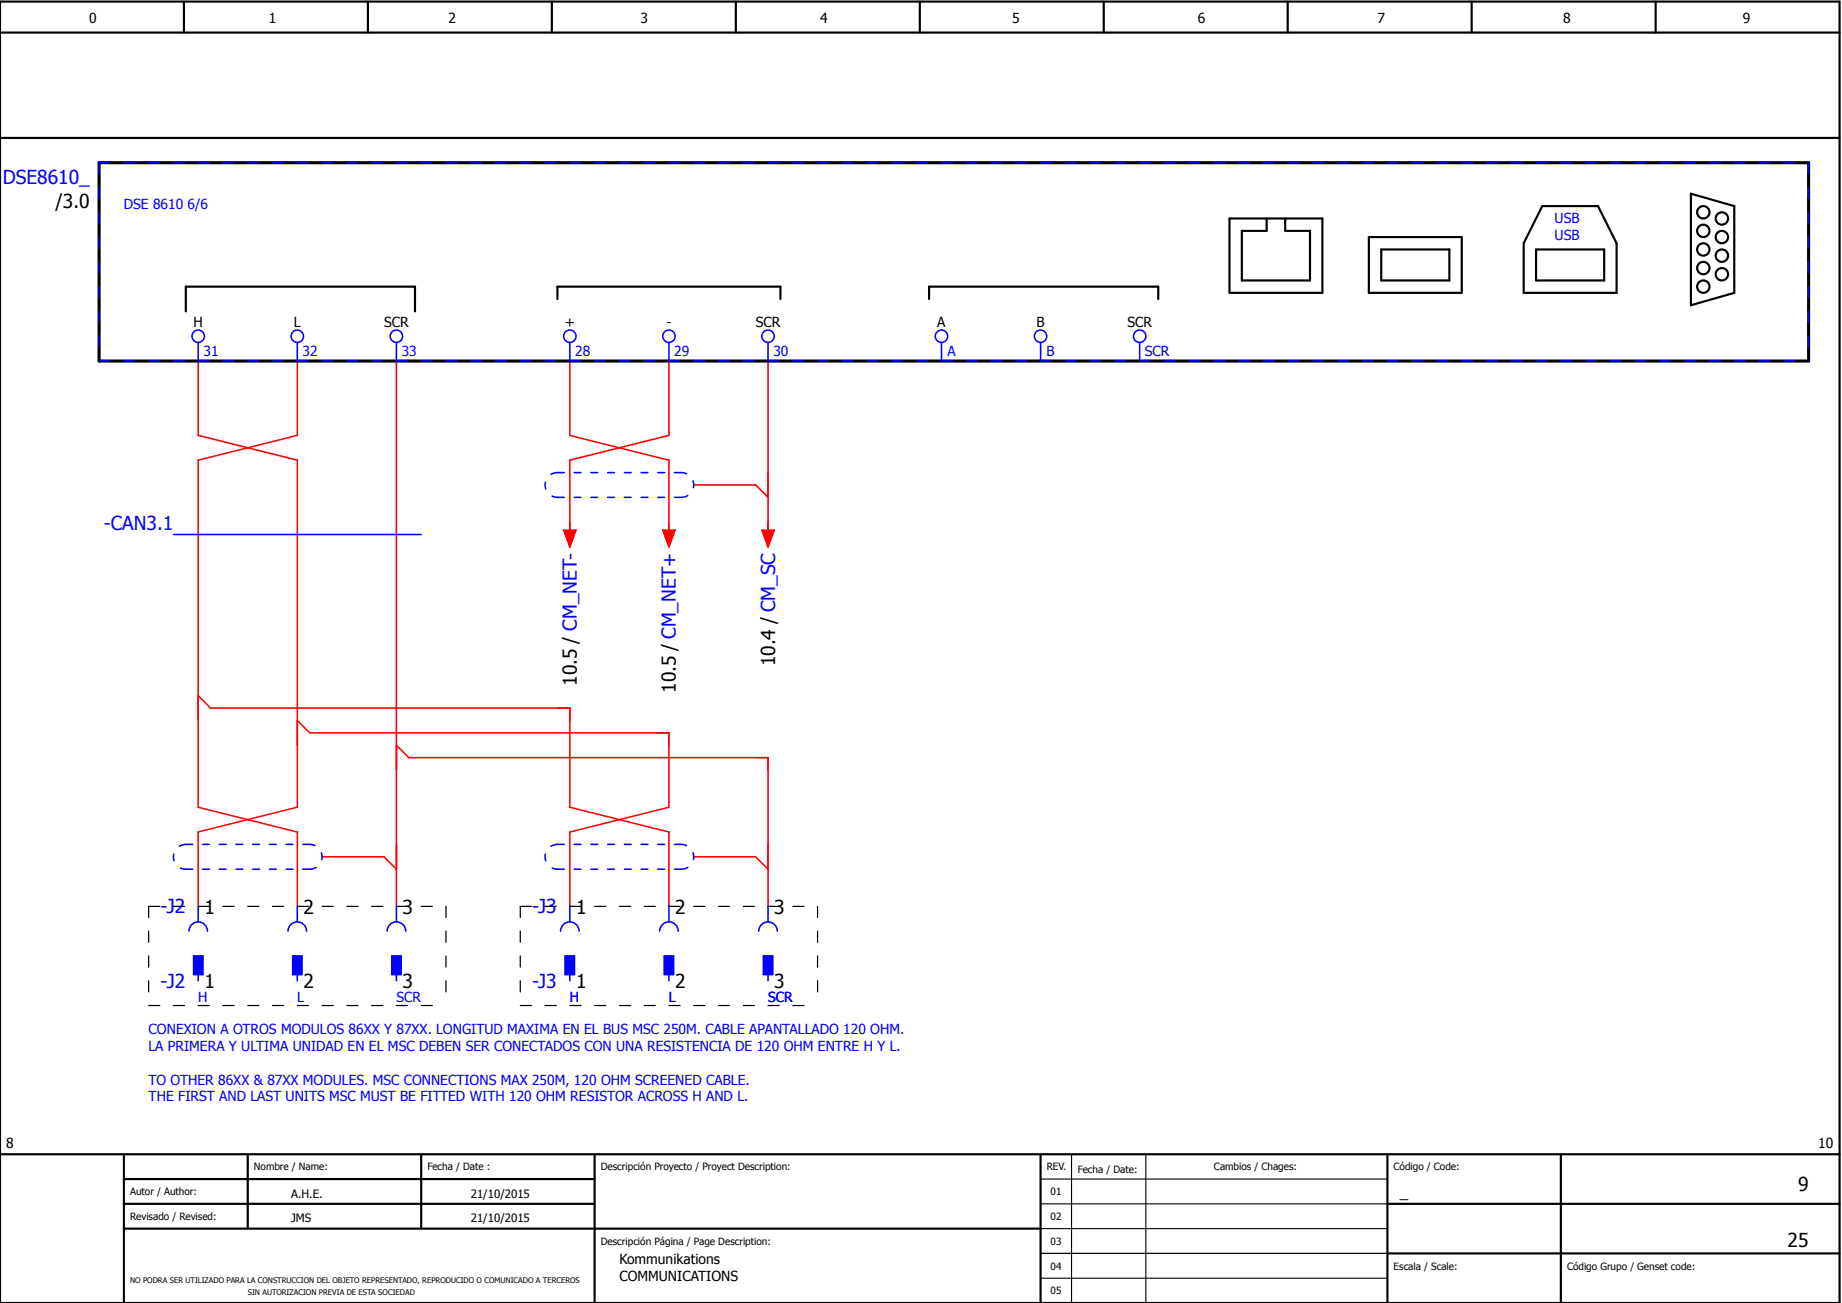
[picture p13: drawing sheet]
<svg xmlns="http://www.w3.org/2000/svg" width="297mm" height="210mm" viewBox="0 0 297 210" stroke-linecap="round" stroke-linejoin="round" font-family="sans-serif">
<defs><g id="words">
<g font-size="3.1" fill="#00f">
<text x="-.7" y="29.8">-DSE8610_</text>
<text x="16.7" y="85.5">-CAN3.1</text>
<text x="25.9" y="147.4">-J2</text>
<text x="85.9" y="147.4">-J3</text>
<text x="25.9" y="159.4">-J2</text>
<text x="85.9" y="159.4">-J3</text>
</g>
<g font-size="3.1">
<text x="9" y="33.5">/3.0</text>
<text x="125.1" y="107.5" transform="rotate(-90 125.1 107.5)">10.4 / CM_SC</text>
<text x="93.1" y="110.7" transform="rotate(-90 93.1 110.7)">10.5 / CM_NET-</text>
<text x="109.1" y="111.8" transform="rotate(-90 109.1 111.8)">10.5 / CM_NET+</text>
<text x="33" y="147.4">1</text>
<text x="49" y="147.4">2</text>
<text x="65" y="147.4">3</text>
<text x="93" y="147.4">1</text>
<text x="109" y="147.4">2</text>
<text x="125" y="147.4">3</text>
<text x="33" y="159.4">1</text>
<text x="49" y="159.4">2</text>
<text x="65" y="159.4">3</text>
<text x="93" y="159.4">1</text>
<text x="109" y="159.4">2</text>
<text x="125" y="159.4">3</text>
<text x="290.3" y="192.3">9</text>
<text x="288.6" y="201.3">25</text>
</g>
<text font-size="2.5" x="226" y="193.3">_</text>
<g font-size="2.2">
<text x="14.4" y="3.7">0</text>
<text x="43.4" y="3.7">1</text>
<text x="72.4" y="3.7">2</text>
<text x="103.4" y="3.7">3</text>
<text x="132.4" y="3.7">4</text>
<text x="163.4" y="3.7">5</text>
<text x="193.4" y="3.7">6</text>
<text x="222.4" y="3.7">7</text>
<text x="252.4" y="3.7">8</text>
<text x="281.4" y="3.7">9</text>
<text x="31.2" y="52.7">H</text>
<text x="47.4" y="52.7">L</text>
<text x="62" y="52.7">SCR</text>
<text x="91.2" y="52.7">+</text>
<text x="107.6" y="52.7">-</text>
<text x="122" y="52.7">SCR</text>
<text x="151.3" y="52.7">A</text>
<text x="167.3" y="52.7">B</text>
<text x="182" y="52.7">SCR</text>
<text x="1" y="185.3">8</text>
<text x="293.6" y="185.3">10</text>
<text x="100" y="204">Kommunikations</text>
<text x="100" y="206.7">COMMUNICATIONS</text>
</g>
<g font-size="2.2" fill="#00f">
<text x="20" y="33.7">DSE 8610 6/6</text>
<text x="251" y="36">USB</text>
<text x="251" y="38.7">USB</text>
<text x="32.9" y="57.4">31</text>
<text x="48.9" y="57.4">32</text>
<text x="64.9" y="57.4">33</text>
<text x="92.9" y="57.4">28</text>
<text x="108.9" y="57.4">29</text>
<text x="124.9" y="57.4">30</text>
<text x="153" y="57.4">A</text>
<text x="169" y="57.4">B</text>
<text x="184.8" y="57.4">SCR</text>
<text x="32" y="161.7">H</text>
<text x="48" y="161.7">L</text>
<text x="64" y="161.7">SCR</text>
<text x="92" y="161.7">H</text>
<text x="108" y="161.7">L</text>
<text x="124" y="161.7">SCR</text>
<text x="24" y="166.9">CONEXION A OTROS MODULOS 86XX Y 87XX. LONGITUD MAXIMA EN EL BUS MSC 250M. CABLE APANTALLADO 120 OHM.</text>
<text x="24" y="169.6">LA PRIMERA Y ULTIMA UNIDAD EN EL MSC DEBEN SER CONECTADOS CON UNA RESISTENCIA DE 120 OHM ENTRE H Y L.</text>
<text x="24" y="175">TO OTHER 86XX &amp; 87XX MODULES. MSC CONNECTIONS MAX 250M, 120 OHM SCREENED CABLE.</text>
<text x="24" y="177.7">THE FIRST AND LAST UNITS MSC MUST BE FITTED WITH 120 OHM RESISTOR ACROSS H AND L.</text>
</g>
<g font-size="1.9">
<text x="47" y="193.3">A.H.E.</text>
<text x="47" y="197.3">JMS</text>
<text x="76" y="193.3">21/10/2015</text>
<text x="76" y="197.3">21/10/2015</text>
</g>
<g font-size="1.6">
<text x="41" y="188.9">Nombre / Name:</text>
<text x="69" y="188.9">Fecha / Date :</text>
<text x="97" y="188.9">Descripción Proyecto / Proyect Description:</text>
<text x="169" y="188.9">REV.</text>
<text x="174" y="189.3">Fecha / Date:</text>
<text x="196" y="188.9">Cambios / Chages:</text>
<text x="225" y="188.9">Código / Code:</text>
<text x="21" y="192.9">Autor / Author:</text>
<text x="21" y="196.9">Revisado / Revised:</text>
<text x="169.6" y="192.9">01</text>
<text x="169.6" y="196.9">02</text>
<text x="97" y="200.9">Descripción Página / Page Description:</text>
<text x="169.6" y="200.9">03</text>
<text x="169.6" y="208.9">05</text>
<text x="169.6" y="204.9">04</text>
<text x="225" y="204.9">Escala / Scale:</text>
<text x="253" y="204.9">Código Grupo / Genset code:</text>
</g>
<g font-size="1.2">
<text x="21" y="207">NO PODRA SER UTILIZADO PARA LA CONSTRUCCION DEL OBJETO REPRESENTADO, REPRODUCIDO O COMUNICADO A TERCEROS</text>
<text x="40" y="209">SIN AUTORIZACION PREVIA DE ESTA SOCIEDAD</text>
</g>
</g></defs>
<g fill="none" stroke="#000" stroke-width=".35">
<path d="M0 5.3h297M0 .3h297v210h-297zM29.7 .3v5M59.4 .3v5M89.1 .3v5M118.8 .3v5M148.5 .3v5M178.2 .3v5M207.9 .3v5M237.6 .3v5M267.3 .3v5M0 22.3h297"/>
<path d="M198.5 35.3h15v12h-15zM204.5 35.3v2h-4v8h11v-8h-4v-2M221 38.3h15v9h-15zM249 33.3h9l3 6v8h-15v-8zM273 31.3l7 2v14l-7 2zM30 50.3v-4h37v4M90 48.3v-2h36v2M150 48.3v-2h37v2M223 40.3h11v5h-11zM248 40.3h11v5h-11zM0 186.3h297M20 186.3v24"/>
<path d="M20 190.3h76M20 194.3h76M20 198.3h148M40 186.3v12M68 186.3v12M96 186.3v24M168 186.3v24M224 194.3h73M224 186.3v24M252 186.3v24M224 202.3h73"/>
<circle cx="275" cy="37.3" r="1"/>
<circle cx="275" cy="34.3" r="1"/>
<circle cx="278" cy="35.3" r="1"/>
<circle cx="278" cy="38.3" r="1"/>
<circle cx="275" cy="46.3" r="1"/>
<circle cx="275" cy="43.3" r="1"/>
<circle cx="275" cy="40.3" r="1"/>
<circle cx="278" cy="41.3" r="1"/>
<circle cx="278" cy="44.3" r="1"/>
</g>
<path d="M168 190.3h56M168 194.3h56M168 198.3h56M173 186.3v24M185 186.3v24M168 202.3h56M168 206.3h56" fill="none" stroke="#000" stroke-width=".18"/>
<g fill="none" stroke="#f00" stroke-width=".25">
<path d="M32 58.3v12l16 4v56l-16 4v12M48 58.3v12l-16 4v56l16 4v12M64 58.3v88M92 58.3v12l16 4v13M108 58.3v12l-16 4v13M124 58.3v29M112 78.3h10l2 2M91 85.5l1 2.8 1-2.8M107 85.5l1 2.8 1-2.8M123 85.5l1 2.8 1-2.8M32 112.3l2 2h58v16l16 4v12M48 116.3l2 2h58v12l-16 4v12"/>
<path d="M52 138.3h10l2 2M64 120.3l2 2h58v24M112 138.3h10l2 2"/>
</g>
<path d="M16 26.3h276v32h-276z" fill="none" stroke="#000" stroke-width=".5"/>
<g fill="none" stroke="#00f" stroke-width=".25">
<path d="M32 55.3v3M48 55.3v3M64 55.3v3M92 55.3v3M108 55.3v3M124 55.3v3M152 55.3v3M168 55.3v3M184 55.3v3M28 86.3h40M30.5 150.3a1.5 1.5 0 0 1 1.5-1.5 1.5 1.5 0 0 1 1.5 1.5M31.3 154.3h1.4v3h-1.4z"/>
<path d="M32 146.3v2.5M32 157.3v1M46.5 150.3a1.5 1.5 0 0 1 1.5-1.5 1.5 1.5 0 0 1 1.5 1.5M47.2 154.3h1.6v3h-1.6zM48 146.3v2.5M48 157.3v1M62.5 150.3a1.5 1.5 0 0 1 1.5-1.5 1.5 1.5 0 0 1 1.5 1.5M63.2 154.3h1.5v3h-1.5zM64 146.3v2.5M64 157.3v1M90.5 150.3a1.5 1.5 0 0 1 1.5-1.5 1.5 1.5 0 0 1 1.5 1.5M91.2 154.3h1.5v3h-1.5z"/>
<path d="M92 146.3v2.5M92 157.3v1M106.5 150.3a1.5 1.5 0 0 1 1.5-1.5 1.5 1.5 0 0 1 1.5 1.5M107.3 154.3h1.5v3h-1.5zM108 146.3v2.5M108 157.3v1M122.5 150.3a1.5 1.5 0 0 1 1.5-1.5 1.5 1.5 0 0 1 1.5 1.5M123.2 154.3h1.5v3h-1.5zM124 146.3v2.5M124 157.3v1"/>
<circle cx="32" cy="54.3" r="1"/>
<circle cx="48" cy="54.3" r="1"/>
<circle cx="64" cy="54.3" r="1"/>
<circle cx="92" cy="54.3" r="1"/>
<circle cx="108" cy="54.3" r="1"/>
<circle cx="124" cy="54.3" r="1"/>
<circle cx="152" cy="54.3" r="1"/>
<circle cx="168" cy="54.3" r="1"/>
<circle cx="184" cy="54.3" r="1"/>
</g>
<path d="M16 26.3h276M16 26.3v32M292 26.3v32M16 58.3h276" fill="none" stroke="#00f" stroke-width=".25" stroke-dasharray="1.7 2.3"/>
<path d="M24 146.3h48M24 146.3v16M72 146.3v16M84 146.3h48M84 146.3v16M132 146.3v16M24 162.3h48M84 162.3h48" fill="none" stroke="#000" stroke-width=".2" stroke-dasharray="1.8 2.2"/>
<path d="M90 76.3h20M90 76.3a2 2 0 0 0-2 2 2 2 0 0 0 2 2M90 80.3h20M110 80.3a2 2 0 0 0 2-2 2 2 0 0 0-2-2M30 136.3h20M30 136.3a2 2 0 0 0-2 2 2 2 0 0 0 2 2M90 136.3h20M90 136.3a2 2 0 0 0-2 2 2 2 0 0 0 2 2M30 140.3h20M50 140.3a2 2 0 0 0 2-2 2 2 0 0 0-2-2M90 140.3h20M110 140.3a2 2 0 0 0 2-2 2 2 0 0 0-2-2" fill="none" stroke="#00f" stroke-width=".25" stroke-dasharray="1.1 1.6"/>
<g fill="#00f" stroke="#00f" stroke-width=".16">
<path d="M31.3 154.3h1.4v3h-1.4z"/>
<path d="M47.2 154.3h1.6v3h-1.6z"/>
<path d="M63.2 154.3h1.5v3h-1.5z"/>
<path d="M91.2 154.3h1.5v3h-1.5z"/>
<path d="M107.3 154.3h1.5v3h-1.5z"/>
<path d="M123.2 154.3h1.5v3h-1.5z"/>
</g>
<g fill="#f00" stroke="#f00" stroke-width=".16">
<path d="M107 85.5h2l-1 2.8z"/>
<path d="M91 85.5h2l-1 2.8z"/>
<path d="M123 85.5h2l-1 2.8z"/>
</g>
<use href="#words"/>
</svg>
